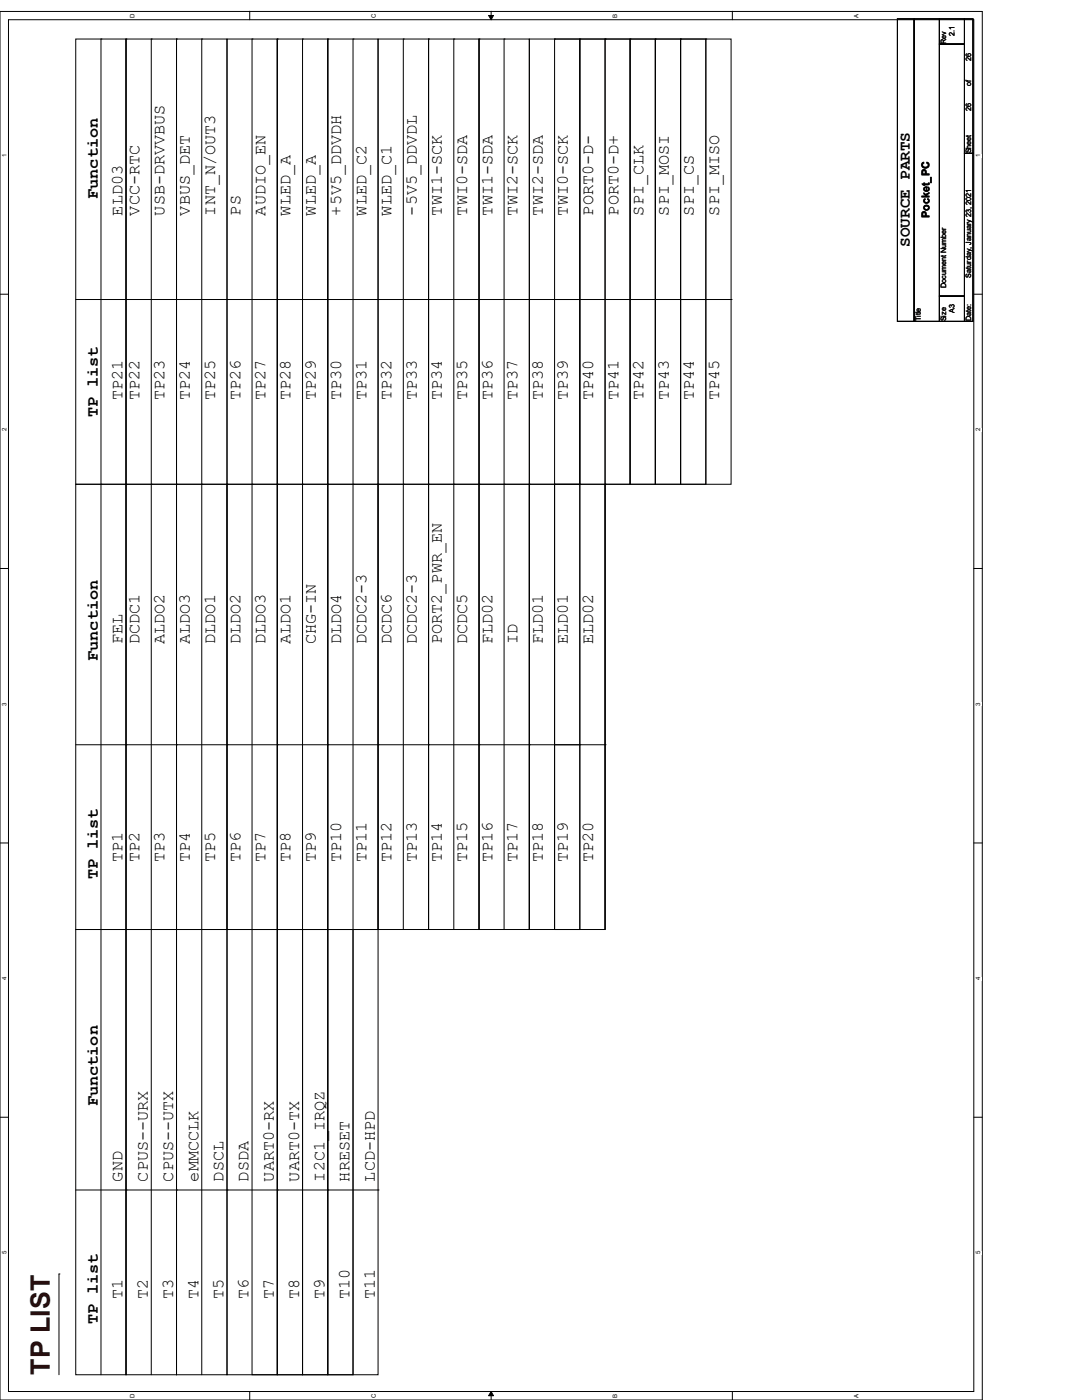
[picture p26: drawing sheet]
<svg xmlns="http://www.w3.org/2000/svg" width="216mm" height="279mm" viewBox="0 0 216 279" stroke-linecap="round" stroke-linejoin="round" font-family="sans-serif">
<defs><g id="words">
<text font-size="5.3" fill="#400000" x="9.9" y="274.4" transform="rotate(-90 9.9 274.4)">TP LIST</text>
<g font-size="3.3">
<text x="19.5" y="39.7" transform="rotate(-90 19.5 39.7)">Function</text>
<text x="24.5" y="43" transform="rotate(-90 24.5 43)">ELD03</text>
<text x="27.8" y="43" transform="rotate(-90 27.8 43)">VCC-RTC</text>
<text x="32.9" y="43" transform="rotate(-90 32.9 43)">USB-DRVVBUS</text>
<text x="37.9" y="43" transform="rotate(-90 37.9 43)">VBUS_DET</text>
<text x="42.9" y="43" transform="rotate(-90 42.9 43)">INT_N/OUT3</text>
<text x="48" y="43" transform="rotate(-90 48 43)">PS</text>
<text x="53" y="43" transform="rotate(-90 53 43)">AUDIO_EN</text>
<text x="58" y="43" transform="rotate(-90 58 43)">WLED_A</text>
<text x="63" y="43" transform="rotate(-90 63 43)">WLED_A</text>
<text x="68.1" y="43" transform="rotate(-90 68.1 43)">+5V5_DDVDH</text>
<text x="73.1" y="43" transform="rotate(-90 73.1 43)">WLED_C2</text>
<text x="78.1" y="43" transform="rotate(-90 78.1 43)">WLED_C1</text>
<text x="83.1" y="43" transform="rotate(-90 83.1 43)">-5V5_DDVDL</text>
<text x="88.2" y="43" transform="rotate(-90 88.2 43)">TWI1-SCK</text>
<text x="93.2" y="43" transform="rotate(-90 93.2 43)">TWI0-SDA</text>
<text x="98.3" y="43" transform="rotate(-90 98.3 43)">TWI1-SDA</text>
<text x="103.3" y="43" transform="rotate(-90 103.3 43)">TWI2-SCK</text>
<text x="108.3" y="43" transform="rotate(-90 108.3 43)">TWI2-SDA</text>
<text x="113.3" y="43" transform="rotate(-90 113.3 43)">TWI0-SCK</text>
<text x="118.4" y="43" transform="rotate(-90 118.4 43)">PORT0-D-</text>
<text x="123.4" y="43" transform="rotate(-90 123.4 43)">PORT0-D+</text>
<text x="128.4" y="43" transform="rotate(-90 128.4 43)">SPI_CLK</text>
<text x="133.4" y="43" transform="rotate(-90 133.4 43)">SPI_MOSI</text>
<text x="138.5" y="43" transform="rotate(-90 138.5 43)">SPI_CS</text>
<text x="143.5" y="43" transform="rotate(-90 143.5 43)">SPI_MISO</text>
<text x="19.5" y="83.2" transform="rotate(-90 19.5 83.2)">TP list</text>
<text x="24.5" y="79.9" transform="rotate(-90 24.5 79.9)">TP21</text>
<text x="27.8" y="79.9" transform="rotate(-90 27.8 79.9)">TP22</text>
<text x="32.9" y="79.9" transform="rotate(-90 32.9 79.9)">TP23</text>
<text x="37.9" y="79.9" transform="rotate(-90 37.9 79.9)">TP24</text>
<text x="42.9" y="79.9" transform="rotate(-90 42.9 79.9)">TP25</text>
<text x="48" y="79.9" transform="rotate(-90 48 79.9)">TP26</text>
<text x="53" y="79.9" transform="rotate(-90 53 79.9)">TP27</text>
<text x="58" y="79.9" transform="rotate(-90 58 79.9)">TP28</text>
<text x="63" y="79.9" transform="rotate(-90 63 79.9)">TP29</text>
<text x="68.1" y="79.9" transform="rotate(-90 68.1 79.9)">TP30</text>
<text x="73.1" y="79.9" transform="rotate(-90 73.1 79.9)">TP31</text>
<text x="78.1" y="79.9" transform="rotate(-90 78.1 79.9)">TP32</text>
<text x="83.1" y="79.9" transform="rotate(-90 83.1 79.9)">TP33</text>
<text x="88.2" y="79.9" transform="rotate(-90 88.2 79.9)">TP34</text>
<text x="93.2" y="79.9" transform="rotate(-90 93.2 79.9)">TP35</text>
<text x="98.3" y="79.9" transform="rotate(-90 98.3 79.9)">TP36</text>
<text x="103.3" y="79.9" transform="rotate(-90 103.3 79.9)">TP37</text>
<text x="108.3" y="79.9" transform="rotate(-90 108.3 79.9)">TP38</text>
<text x="113.3" y="79.9" transform="rotate(-90 113.3 79.9)">TP39</text>
<text x="118.4" y="79.9" transform="rotate(-90 118.4 79.9)">TP40</text>
<text x="123.4" y="79.9" transform="rotate(-90 123.4 79.9)">TP41</text>
<text x="128.4" y="79.9" transform="rotate(-90 128.4 79.9)">TP42</text>
<text x="133.4" y="79.9" transform="rotate(-90 133.4 79.9)">TP43</text>
<text x="138.5" y="79.9" transform="rotate(-90 138.5 79.9)">TP44</text>
<text x="143.5" y="79.9" transform="rotate(-90 143.5 79.9)">TP45</text>
<text x="19.5" y="131.9" transform="rotate(-90 19.5 131.9)">Function</text>
<text x="24.5" y="128.5" transform="rotate(-90 24.5 128.5)">FEL</text>
<text x="27.8" y="128.5" transform="rotate(-90 27.8 128.5)">DCDC1</text>
<text x="32.9" y="128.5" transform="rotate(-90 32.9 128.5)">ALDO2</text>
<text x="37.9" y="128.5" transform="rotate(-90 37.9 128.5)">ALDO3</text>
<text x="42.9" y="128.5" transform="rotate(-90 42.9 128.5)">DLDO1</text>
<text x="48" y="128.5" transform="rotate(-90 48 128.5)">DLDO2</text>
<text x="53" y="128.5" transform="rotate(-90 53 128.5)">DLDO3</text>
<text x="58" y="128.5" transform="rotate(-90 58 128.5)">ALDO1</text>
<text x="63" y="128.5" transform="rotate(-90 63 128.5)">CHG-IN</text>
<text x="68.1" y="128.5" transform="rotate(-90 68.1 128.5)">DLDO4</text>
<text x="73.1" y="128.5" transform="rotate(-90 73.1 128.5)">DCDC2-3</text>
<text x="78.1" y="128.5" transform="rotate(-90 78.1 128.5)">DCDC6</text>
<text x="83.1" y="128.5" transform="rotate(-90 83.1 128.5)">DCDC2-3</text>
<text x="88.2" y="128.5" transform="rotate(-90 88.2 128.5)">PORT2_PWR_EN</text>
<text x="93.2" y="128.5" transform="rotate(-90 93.2 128.5)">DCDC5</text>
<text x="98.3" y="128.5" transform="rotate(-90 98.3 128.5)">FLD02</text>
<text x="103.3" y="128.5" transform="rotate(-90 103.3 128.5)">ID</text>
<text x="108.3" y="128.5" transform="rotate(-90 108.3 128.5)">FLD01</text>
<text x="113.3" y="128.5" transform="rotate(-90 113.3 128.5)">ELD01</text>
<text x="118.4" y="128.5" transform="rotate(-90 118.4 128.5)">ELD02</text>
<text x="24.5" y="172.1" transform="rotate(-90 24.5 172.1)">TP1</text>
<text x="27.8" y="172.1" transform="rotate(-90 27.8 172.1)">TP2</text>
<text x="32.9" y="172.1" transform="rotate(-90 32.9 172.1)">TP3</text>
<text x="37.9" y="172.1" transform="rotate(-90 37.9 172.1)">TP4</text>
<text x="42.9" y="172.1" transform="rotate(-90 42.9 172.1)">TP5</text>
<text x="48" y="172.1" transform="rotate(-90 48 172.1)">TP6</text>
<text x="53" y="172.1" transform="rotate(-90 53 172.1)">TP7</text>
<text x="58" y="172.1" transform="rotate(-90 58 172.1)">TP8</text>
<text x="63" y="172.1" transform="rotate(-90 63 172.1)">TP9</text>
<text x="68.1" y="172.1" transform="rotate(-90 68.1 172.1)">TP10</text>
<text x="73.1" y="172.1" transform="rotate(-90 73.1 172.1)">TP11</text>
<text x="78.1" y="172.1" transform="rotate(-90 78.1 172.1)">TP12</text>
<text x="83.1" y="172.1" transform="rotate(-90 83.1 172.1)">TP13</text>
<text x="88.2" y="172.1" transform="rotate(-90 88.2 172.1)">TP14</text>
<text x="93.2" y="172.1" transform="rotate(-90 93.2 172.1)">TP15</text>
<text x="98.3" y="172.1" transform="rotate(-90 98.3 172.1)">TP16</text>
<text x="103.3" y="172.1" transform="rotate(-90 103.3 172.1)">TP17</text>
<text x="108.3" y="172.1" transform="rotate(-90 108.3 172.1)">TP18</text>
<text x="113.3" y="172.1" transform="rotate(-90 113.3 172.1)">TP19</text>
<text x="118.4" y="172.1" transform="rotate(-90 118.4 172.1)">TP20</text>
<text x="19.5" y="175.4" transform="rotate(-90 19.5 175.4)">TP list</text>
<text x="19.5" y="220.7" transform="rotate(-90 19.5 220.7)">Function</text>
<text x="24.5" y="235.8" transform="rotate(-90 24.5 235.8)">GND</text>
<text x="29.5" y="235.8" transform="rotate(-90 29.5 235.8)">CPUS--URX</text>
<text x="34.5" y="235.8" transform="rotate(-90 34.5 235.8)">CPUS--UTX</text>
<text x="39.6" y="235.8" transform="rotate(-90 39.6 235.8)">eMMCCLK</text>
<text x="44.6" y="235.8" transform="rotate(-90 44.6 235.8)">DSCL</text>
<text x="49.6" y="235.8" transform="rotate(-90 49.6 235.8)">DSDA</text>
<text x="54.7" y="235.8" transform="rotate(-90 54.7 235.8)">UART0-RX</text>
<text x="59.7" y="235.8" transform="rotate(-90 59.7 235.8)">UART0-TX</text>
<text x="64.7" y="235.8" transform="rotate(-90 64.7 235.8)">I2C1_IRQZ</text>
<text x="69.7" y="235.8" transform="rotate(-90 69.7 235.8)">HRESET</text>
<text x="74.8" y="235.8" transform="rotate(-90 74.8 235.8)">LCD-HPD</text>
<text x="24.5" y="259.2" transform="rotate(-90 24.5 259.2)">T1</text>
<text x="29.5" y="259.2" transform="rotate(-90 29.5 259.2)">T2</text>
<text x="34.5" y="259.2" transform="rotate(-90 34.5 259.2)">T3</text>
<text x="39.6" y="259.2" transform="rotate(-90 39.6 259.2)">T4</text>
<text x="44.6" y="259.2" transform="rotate(-90 44.6 259.2)">T5</text>
<text x="49.6" y="259.2" transform="rotate(-90 49.6 259.2)">T6</text>
<text x="54.7" y="259.2" transform="rotate(-90 54.7 259.2)">T7</text>
<text x="59.7" y="259.2" transform="rotate(-90 59.7 259.2)">T8</text>
<text x="64.7" y="259.2" transform="rotate(-90 64.7 259.2)">T9</text>
<text x="69.7" y="259.2" transform="rotate(-90 69.7 259.2)">T10</text>
<text x="74.8" y="259.2" transform="rotate(-90 74.8 259.2)">T11</text>
<text x="19.5" y="264.3" transform="rotate(-90 19.5 264.3)">TP list</text>
</g>
<text font-size="3.2" x="181.5" y="49.2" transform="rotate(-90 181.5 49.2)">SOURCE PARTS</text>
<text font-size="2.2" x="185.5" y="43.5" transform="rotate(-90 185.5 43.5)">Pocket_PC</text>
<g font-size="1.5">
<text x="188.8" y="8.8" transform="rotate(-90 188.8 8.8)">Rev</text>
<text x="190.5" y="7.2" transform="rotate(-90 190.5 7.2)">2.1</text>
<text x="193.8" y="17.2" transform="rotate(-90 193.8 17.2)">of</text>
<text x="193.8" y="12.2" transform="rotate(-90 193.8 12.2)">26</text>
<text x="193.8" y="22.2" transform="rotate(-90 193.8 22.2)">26</text>
<text x="193.8" y="30.6" transform="rotate(-90 193.8 30.6)">Sheet</text>
<text x="188.8" y="57.4" transform="rotate(-90 188.8 57.4)">Document Number</text>
<text x="193.8" y="55.4" transform="rotate(-90 193.8 55.4)">Saturday, January 23, 2021</text>
<text x="183.8" y="64.1" transform="rotate(-90 183.8 64.1)">Title</text>
<text x="188.8" y="64.1" transform="rotate(-90 188.8 64.1)">Size</text>
<text x="190.5" y="62.4" transform="rotate(-90 190.5 62.4)">A3</text>
<text x="193.8" y="64.1" transform="rotate(-90 193.8 64.1)">Date:</text>
</g>
<g font-size="1.2">
<text x="26.8" y="3.5" transform="rotate(-90 26.8 3.5)">D</text>
<text x="75" y="3.5" transform="rotate(-90 75 3.5)">C</text>
<text x="123.1" y="3.5" transform="rotate(-90 123.1 3.5)">B</text>
<text x="171.3" y="3.5" transform="rotate(-90 171.3 3.5)">A</text>
<text x="1.3" y="31.4" transform="rotate(-90 1.3 31.4)">1</text>
<text x="195.6" y="31.4" transform="rotate(-90 195.6 31.4)">1</text>
<text x="1.3" y="86.1" transform="rotate(-90 1.3 86.1)">2</text>
<text x="195.6" y="86.1" transform="rotate(-90 195.6 86.1)">2</text>
<text x="1.3" y="140.9" transform="rotate(-90 1.3 140.9)">3</text>
<text x="195.6" y="140.9" transform="rotate(-90 195.6 140.9)">3</text>
<text x="1.3" y="195.6" transform="rotate(-90 1.3 195.6)">4</text>
<text x="195.6" y="195.6" transform="rotate(-90 195.6 195.6)">4</text>
<text x="1.3" y="250.4" transform="rotate(-90 1.3 250.4)">5</text>
<text x="195.6" y="250.4" transform="rotate(-90 195.6 250.4)">5</text>
<text x="26.8" y="279" transform="rotate(-90 26.8 279)">D</text>
<text x="75" y="279" transform="rotate(-90 75 279)">C</text>
<text x="123.1" y="279" transform="rotate(-90 123.1 279)">B</text>
<text x="171.3" y="279" transform="rotate(-90 171.3 279)">A</text>
</g>
</g></defs>
<path d="M0 2.3h196v277.1h-196zM1.7 3.9h192.6v273.8h-192.6z" fill="none" stroke="#000" stroke-width=".2"/>
<g fill="#fff">
<path d="M.2 249.7h1.3v.7h-1.3z"/>
<path d="M194.5 249.7h1.3v.7h-1.3z"/>
</g>
<path d="M0 223h1.7M194.3 223h1.7" fill="none" stroke="#000" stroke-width=".2"/>
<g fill="#fff">
<path d="M.2 195h1.3v.6h-1.3z"/>
<path d="M194.5 195h1.3v.6h-1.3z"/>
</g>
<path d="M0 168.2h1.7M194.3 168.2h1.7" fill="none" stroke="#000" stroke-width=".2"/>
<g fill="#fff">
<path d="M.2 140.3h1.3v.6h-1.3z"/>
<path d="M194.5 140.3h1.3v.6h-1.3z"/>
</g>
<path d="M0 113.5h1.7M194.3 113.5h1.7" fill="none" stroke="#000" stroke-width=".2"/>
<g fill="#fff">
<path d="M.2 85.5h1.3v.6h-1.3z"/>
<path d="M194.5 85.5h1.3v.6h-1.3z"/>
</g>
<path d="M0 58.7h1.7M194.3 58.7h1.7" fill="none" stroke="#000" stroke-width=".2"/>
<g fill="#fff">
<path d="M.2 30.7h1.3v.7h-1.3z"/>
<path d="M194.5 30.7h1.3v.7h-1.3z"/>
<path d="M25.7 278.1h1.4v.9h-1.4z"/>
<path d="M25.7 2.7h1.4v.8h-1.4z"/>
<path d="M73.9 278.1h1.3v.9h-1.3z"/>
<path d="M73.9 2.7h1.3v.8h-1.3z"/>
</g>
<path d="M49.8 2.2v1.7M49.8 277.7v1.7" fill="none" stroke="#000" stroke-width=".2"/>
<g fill="#fff">
<path d="M122 278.2h1.4v.8h-1.4z"/>
<path d="M122 2.8h1.4v.7h-1.4z"/>
</g>
<path d="M97.5 3.1h1l-.5 .8zM98 2.2v1.7M98 277.7l.5 .9h-1zM98 277.7v1.7" fill="none" stroke="#000" stroke-width=".2"/>
<path d="M97.5 3.1h1l-.5 .8zM98 277.7l.5 .9h-1z" fill="#000"/>
<g fill="#fff">
<path d="M170.2 278.2h1.3v.8h-1.3z"/>
<path d="M170.2 2.8h1.3v.7h-1.3z"/>
</g>
<g fill="none" stroke="#000" stroke-width=".2">
<path d="M15.1 7.8h10v88.8h-10zM20.2 7.8h.1M20.2 7.8v266.6M25.1 7.8h10.1v88.8h-10.1zM25.1 7.8h.1M25.1 7.8v266.6M30.2 7.8h.1M30.2 7.8v266.6M35.2 7.8h10.1v88.8h-10.1zM35.2 7.8h.1M35.2 7.8v266.6M40.3 7.8h.1"/>
<path d="M40.3 7.8v266.6M45.3 7.8h10v88.8h-10zM50.3 7.8h.1M50.3 7.8v177.7M55.3 7.8h10.1v88.8h-10.1zM55.3 7.8h.1M55.3 7.8v266.6M60.4 7.8h.1M60.4 7.8v266.6M65.4 7.8h10v88.8h-10zM65.4 7.8h.1M65.4 7.8v266.6"/>
<path d="M70.4 7.8h.1M70.4 7.8v266.6M75.4 7.8h10.1v88.8h-10.1zM80.5 7.8h.1M80.5 7.8v177.7M85.5 7.8h10.1v88.8h-10.1zM85.5 7.8h.1M85.5 7.8v177.7M90.6 7.8h.1M90.6 7.8v177.7M95.6 7.8h10v88.8h-10zM95.6 7.8h.1"/>
<path d="M95.6 7.8v177.7M100.6 7.8h.1M100.6 7.8v177.7M105.6 7.8h10.1v88.8h-10.1zM110.7 7.8h.1M110.7 7.8v177.7M110.7 7.8h10M115.7 7.8h10v88.8h-10zM115.7 7.8h.1M115.7 7.8v177.7M120.7 7.8h10.1v88.8h-10.1zM120.7 7.8h.1"/>
<path d="M120.7 7.8v177.7M125.7 7.8h10.1v88.8h-10.1zM125.7 7.8h.1M125.7 7.8v88.8M130.8 7.8h10v88.8h-10zM130.8 7.8h.1M130.8 7.8v88.8M135.8 7.8h10.1v88.8h-10.1zM135.8 7.8h.1M135.8 7.8v88.8M140.8 7.8h.1M140.8 7.8v88.8"/>
<path d="M146.1 2.2v1.7M179.1 3.8h3.3v60.3h-3.3zM182.4 3.8h5.1v60.3h-5.1zM187.5 8.8h4.9v50.3h-4.9zM187.5 3.8h4.9v5h-4.9zM192.4 3.8h1.7v26.8h-1.7zM192.4 30.6h1.7v33.5h-1.7zM15.1 59.8h130.8M25.1 59.8h.1M35.2 59.8h.1M45.3 59.8h.1M55.3 59.8h.1"/>
<path d="M65.4 59.8h.1M75.4 59.8h.1M85.5 59.8h.1M95.6 59.8h.1M105.6 59.8h.1M115.7 59.8h.1M120.7 59.8h.1M130.8 59.8h.1M140.8 59.8h.1M145.9 59.8h.1M187.5 59.1h4.9v5h-4.9zM15.1 96.6h10v88.9h-10z"/>
<path d="M20.2 96.6h.1M25.1 96.6h10.1v88.9h-10.1zM25.1 96.6h.1M30.2 96.6h.1M35.2 96.6h10.1v88.9h-10.1zM35.2 96.6h.1M40.3 96.6h.1M45.3 96.6h10v88.9h-10zM45.3 96.6h.1M45.3 96.6v88.9M50.3 96.6h.1M55.3 96.6h10.1v88.9h-10.1z"/>
<path d="M55.3 96.6h.1M60.4 96.6h.1M65.4 96.6h10v88.9h-10zM65.4 96.6h.1M70.4 96.6h.1M75.4 96.6h10.1v88.9h-10.1zM75.4 96.6h.1M75.4 96.6v88.9M80.5 96.6h.1M85.5 96.6h10.1v88.9h-10.1zM85.5 96.6h.1M90.6 96.6h.1"/>
<path d="M95.6 96.6h10v88.9h-10zM95.6 96.6h.1M100.6 96.6h.1M105.6 96.6h10.1v88.9h-10.1zM105.6 96.6h.1M105.6 96.6v88.9M110.7 96.6h10v88.9h-10zM110.7 96.6h.1M115.7 96.6h.1M120.7 96.6h.1M15.1 148.6h105.6M25.1 148.6h.1"/>
<path d="M35.2 148.6h.1M45.3 148.6h.1M55.3 148.6h.1M65.4 148.6h.1M75.4 148.6h.1M85.5 148.6h.1M95.6 148.6h.1M105.6 148.6h.1M115.7 148.6h.1M120.7 148.6h.1M15.1 185.5h10v88.9h-10zM20.2 185.5h.1"/>
<path d="M25.1 185.5h10.1v88.9h-10.1zM25.1 185.5h.1M30.2 185.5h.1M35.2 185.5h10.1v88.9h-10.1zM35.2 185.5h.1M40.3 185.5h.1M45.3 185.5h10v88.9h-10zM50.3 185.5h10.1v88.9h-10.1zM55.3 185.5h10.1v88.9h-10.1zM55.3 185.5h.1M60.4 185.5h10v88.9h-10zM60.4 185.5h.1"/>
<path d="M65.4 185.5h10v88.9h-10zM65.4 185.5h.1M70.4 185.5h.1M15.1 237.5h60.3M25.1 237.5h.1M35.2 237.5h.1M45.3 237.5h.1M55.3 237.5h.1M65.4 237.5h.1M75.4 237.5h.1M11.8 254.3h.1M11.8 254.3v20.1"/>
<path d="M146.1 277.7v1.7"/>
</g>
<use href="#words"/>
</svg>
